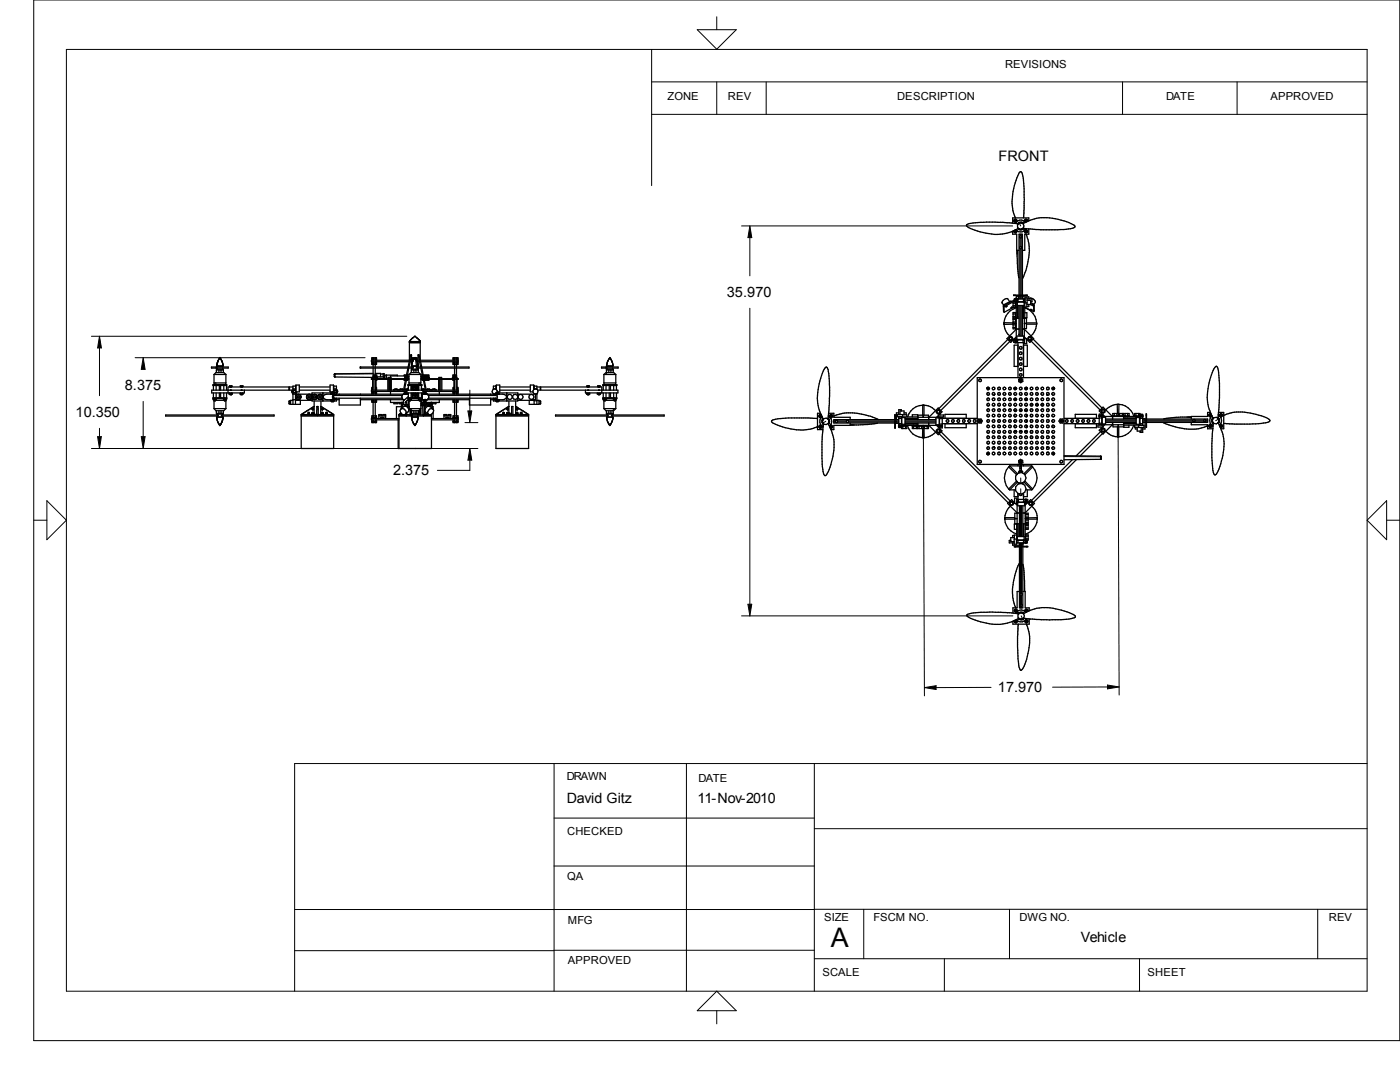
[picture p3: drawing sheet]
<svg xmlns="http://www.w3.org/2000/svg" width="279mm" height="216mm" viewBox="0 0 279 216" stroke-linecap="round" stroke-linejoin="round" font-family="sans-serif">
<defs><g id="words">
<text font-size="5.4" x="165.8" y="189">A</text>
<g font-size="2.9">
<text x="199.3" y="32">FRONT</text>
<text x="145.1" y="59.2">35.970</text>
<text x="24.9" y="77.8">8.375</text>
<text x="15.1" y="83.1">10.350</text>
<text x="78.4" y="94.8">2.375</text>
<text x="199.1" y="138.1">17.970</text>
</g>
<g font-size="2.8">
<text x="113.1" y="160.3">David Gitz</text>
<text x="139.2" y="160.2">11-Nov-2010</text>
<text x="215.7" y="187.9">Vehicle</text>
</g>
<g font-size="2.2">
<text x="200.6" y="13.6">REVISIONS</text>
<text x="133.2" y="19.9">ZONE</text>
<text x="145.3" y="19.9">REV</text>
<text x="179.1" y="19.9">DESCRIPTION</text>
<text x="232.7" y="19.9">DATE</text>
<text x="253.5" y="19.9">APPROVED</text>
<text x="113.1" y="155.7">DRAWN</text>
<text x="139.4" y="156">DATE</text>
<text x="113.2" y="166.6">CHECKED</text>
<text x="113.2" y="175.7">QA</text>
<text x="113.3" y="184.4">MFG</text>
<text x="164.5" y="183.8">SIZE</text>
<text x="174.3" y="183.8">FSCM NO.</text>
<text x="203.5" y="183.8">DWG NO.</text>
<text x="265.2" y="183.8">REV</text>
<text x="113.3" y="192.4">APPROVED</text>
<text x="164.1" y="194.8">SCALE</text>
<text x="229" y="194.8">SHEET</text>
</g>
</g></defs>
<g fill="none" stroke="#000" stroke-width=".25">
<path d="M202.1 46.1v.6h.8v3.3h.5M202.4 58.9v.1M202.4 46v.3l.2 .2 .5-.4M202.4 60l-2.2 1M202.5 59.6v.1M202.6 59.7h-.2v.5M202.6 59.8h.2M202.6 43.5a10.7 10.7 0 0 1 1-9.2l.4 .2a28.9 28.9 0 0 1 .3 8.1v.9M202.6 45.9l.3 .2-.2 .3-.3-.1 .1-.4M202.6 44.5v.1M202.8 59.6h1.8M202.9 44.2l-.3 .3"/>
<path d="M203 50l.1 3.4 .3 2.1M203.1 59.6v.7M203.1 44.1l-.4-.4h-.2l-.2 .5 .4 .3M203.1 44.1a1.14 1.14 0 0 1 1.5 .3M203.1 44.1l-.2 .1M203.2 59.6v.6M203.2 45.6l.3 .1M203.2 45.6l.3 .2 .5-.1M203.2 44.5l.7-.2 .4 .3M203.2 44.6h.1M203.2 45.6h.1M203.2 44.5l-.1 .1"/>
<path d="M203.3 44.6l-3.1-.2h-3.9a8.6 8.6 0 0 0-3.4 .4v.2a4.7 4.7 0 0 0 2.7 1.3 9.4 9.4 0 0 0 7.6-.7M203.3 44.5l-.1 .1M203.3 59l-.5 .3v9.1h1.6v-4.9M203.3 44.5v.1M203.3 59v.2M203.4 58.9v-12.2h.6v12.2M203.4 59v.6M203.4 44.5l-.2 .1M203.4 59.2h-.2v.4M203.5 44.4l-.2 .1M203.5 44.4l-.1 .1M203.5 44.4l.6 .1"/>
<path d="M203.5 58.9h-1.2l1.2 .1M203.6 46.7v.3M203.6 47.5v1.7M203.6 49.7v9.9M203.6 58.9h.2M203.6 59h.2M203.6 59.2h.2M203.8 46.7v.3M203.8 47.5v1.7M203.8 49.7v9.9M203.9 44.4l.2 .1M203.9 58.9h1.1l-1.1 .1"/>
<path d="M204 59.1l.1 .1M204 59v.6M204 59.2h1.3v.4M204 45.7h.1M204.1 44.5h.2M204.1 44.6h.1M204.1 45.6h.1M204.1 44.5h.1M204.2 45.6h.1M204.2 45.6l-.3 .1M204.3 59.6v.6M204.3 45.6h-.1"/>
<path d="M204.3 44.5a9 9 0 0 1 7.5-.6l1.5 .5 1 .5 .2 .4a5.5 5.5 0 0 1-3.4 .5h-3.4l-3.4-.2M204.3 45.6a.71 .71 0 0 1-1.1 0M204.3 44.1l.3-.4h.3l.2 .3-.1 .2M204.3 45.6l-.3 .1M204.5 59.6v3.9M204.6 44l.2-.1 .1 .3h-.2zM204.6 46.1l.2-.1 .1 .2zM204.7 45.7h.1M204.7 45.7a1.16 1.16 0 0 1-1.9 .1M204.7 45.7l.4 .4-.1 .3-.4 .1-.3-.4M204.8 45.6l-.1 .1M204.8 46.7l.4 1.2a11.2 11.2 0 0 1-.3 5.7l-.9 2"/>
<path d="M204.9 44.2a.23 .23 0 0 0 0-.3 .23 .23 0 0 0-.3 0 .23 .23 0 0 0 0 .3l.2 .1M205 59.9h.7v.8h-.8M205 59.6h1v.6h-.3M205.3 45.7v1h-.8v3.3h-.5M205.3 44.1v-.6h-3.2v1M205.4 59.6a.83 .83 0 0 1 1.2 .7l-.3 .6M42.2 73.2h3.4v.2h-3.4zM42.5 76.8h2.8v.1h-2.8zM42.5 79.4h2.8v.1h-2.8zM42.5 79.6h.6v.2h-.6zM42.6 76.9v1M42.6 78.4v1"/>
<path d="M42.6 79.5v.1M42.7 76.4h2.4M42.7 74.7l.4-.4h1.6l.4 .4M42.7 74.7h2.4M42.7 76.4l.1 .4M42.7 74.7v1.7M42.7 79.8v1.7M42.8 79.6v.2M42.9 76.8v.1M42.9 79.4v.1M43 79.8v.2h-.3M43 79.9h1.8"/>
<path d="M43.1 79.5v.3M43.1 73.2v.2M43.1 76.9v1M43.1 78.4v1M43.2 73.8v-.1h1.3l.1 .6M43.3 73.1v.1M43.3 73.4v.3M43.5 72h.1M43.7 73v.1M43.7 73.8v.5M43.8 76.9v1M43.8 78.4v1"/>
<path d="M43.9 71.4l-.5 .9-.2 .7h1.3l-.1-.8-.3-.5M43.9 71.4l.2 .2M43.9 71.4h.1M43.9 71.4v.1M44 76.9v1M44 78.4v1M44.1 71.6v.1M44.1 73v.1M44.1 73.8v.5M44.3 72.1h.1M44.4 73.1v.1M44.4 73.4v.3"/>
<path d="M44.6 73.8h-1.4v.5M44.6 79.6h.6v.2h-.6zM44.7 76.9v1M44.7 78.4v1M44.7 79.5v.3M44.8 79.8v.2h.2v-.2l.1 .1M44.8 76.8v.1M44.8 79.4v.1M45 79.6v.2M45 79.9h.1M45.1 74.7v1.7M45.1 79.9v1.6"/>
<path d="M45.1 76.4l-.1 .4M45.1 79.5v.1M45.2 76.9v1M45.2 78.4v1M45.7 78.5h.7v.2h-.7zM45.8 77h.5v.2h-.5zM45.8 77.1h.5M45.8 78.4v.1M45.9 78.5v.2M45.9 77.2h.1M45.9 78.7v.1h.3v-.1M46.2 77.2h.1"/>
<path d="M46.3 78.4l-.1 .3M47.9 78.5h.6v.2h-.6zM48 77h.5v.1h-.5zM48 77.1h.4M48 78.4v.1M48 78.5v.2M48.1 78.7v.1h.2v-.1M48.1 77.2h.1M48.3 77.2h.1M48.4 78.5v.2M48.4 78.4v.1M48.8 77.9v.5h-6.6v-.5h16.3"/>
<path d="M57.7 77.3v.5h.1v-.5M58.3 77.9l-.1 .2 .3 .5M58.5 77.6h.5M58.5 79.8h.5M58.5 77.2h-13v1.2M58.5 78.7h3.8M58.5 79.9h-.5v.8h1.9v-.8M58.5 78l.3-.1 .2 .2M58.5 78.2l.1 .2M58.6 77.9h.3l.2 .2-.2 .3h-.3l-.2-.3zM59 78.7v2M59 79.9h3.3"/>
<path d="M59 78.1h.1M59 77h-.5v3.7M59 78.2v.5M59 78.1l-.2 .3M59.1 76.8h.6v1.4h-.6zM59.1 76.9l-.1 1.2M59.2 78.2l-.2 .4M59.3 78.7a.48 .48 0 0 0-.1 .9h.1M59.3 78.7l-.3 .5 .3 .5h.5l.3-.5-.3-.5M59.3 78.7h.5M59.3 79.7h.5M59.7 77.9h6.2"/>
<path d="M59.7 77.2h6.2M59.8 78.7a.51 .51 0 0 1 0 .9M61.3 79.5h.1M61.3 79.6h.1M61.4 78.7a.51 .51 0 0 0 0 .9M61.4 78.7l-.2 .5 .2 .5h.6l.2-.5M61.4 78.7h.6M61.5 79.7h.4M61.5 78.7h.4M61.6 79l.3 .2-.2 .2-.2-.1zM61.8 78.7h.1M62 78.7a.51 .51 0 0 1 0 .9"/>
<path d="M62 78.7l.2 .5M62.2 79.2l.3 .5h.5M62.3 79.3l.2 .3M62.5 78.7l-.2 .4M62.6 79.7h.4M62.6 78.7h.4M62.7 79l.3 .2-.2 .2-.2-.1zM63 78.7h-.5l-.3 .5M63 78.7l.3 .5M63.1 78.7l.2 .3v.4l-.2 .2M63.3 79.2l.3 .4M63.3 79.2l.3 .5h.5"/>
<path d="M63.3 79.2l-.3 .5M63.6 78.7l-.3 .5M63.6 78.7h.5l.3 .5-.3 .5M63.6 79.7h.5M63.6 78.7h.5l.3 .4M64.4 79.3l-.3 .3M64.4 78.4v1.6M65.9 76.8h.6v1.4h-.6zM66 78.7h.8M66 79.8v.3M66.1 78.4h-3.8v1.6h4.8v-.5M66.1 78.6v-.3h.5v.3"/>
<path d="M66.2 78.7h.1M66.2 79.8h.2M66.2 79.8v.4h.3v-.4M66.4 78.2v.1M66.5 78.1h.1M66.5 76.9l.1 1.2M66.6 77.6h.5M66.6 77h.5v1.1M66.6 78.2v.1M66.6 78.7l-.3 .5 .2 .4 .2 .2 .4-.3M66.7 79.8v.3M66.7 77.9h.3l.2 .2-.2 .3h-.3l-.2-.3z"/>
<path d="M66.8 74.6h.1M66.8 79.7h.1M67.1 78.9l-.3-.2h-1.6l-.6 .2-.1 .3 .4 .5 1.9 .1h-.8M67.1 79.8h.6M67.1 78.7h14.4M67.1 78.1l-.2 .3M67.1 78.2v.7M67.1 77.7l.3 .4-.3 .5M67.1 78.1l-.2-.2h-.1l-.2 .1 .2 .4M67.7 79.5v1.3h4.2v-1.3M67.7 78.7v.2M71.9 73.2h10.6v.2h-10.6z"/>
<path d="M71.9 79.8h8.9M71.9 78.7v.2M72 73.2v.2M74.2 71.6h.9M74.2 77.6h.2M74.2 71.9v-.5h.9v.5M74.2 72.2v.5h.9v-.5M74.2 78.1v.6M74.2 79.8v.5h.9v-.5M74.2 72.4h.9M74.2 78.4h.9M74.4 75.7v2.2"/>
<path d="M74.4 77.3h-.2v.6M74.4 75.2h.1M74.5 74.5l-7.7 .1-.1 .1v.4l8.6 .2v.3M74.5 71.4v.5M74.5 72.2v1M74.5 73.4l-.1 2.2M74.5 78.1v.6M74.5 79.8v3.7M74.5 75.3v-.5v.5M74.6 75.7v2.2M74.7 74.8h.1M74.7 74.8v.5"/>
<path d="M74.9 74.5h1v.7M74.9 75.2h1.9v.3M74.9 72.7v.5M74.9 73.4v1.9M74.9 71.4v.5M74.9 72.2v.5M74.9 75.3l.1-.5v.8M74.9 75.7v2.2M74.9 78.1v.6M74.9 79.8v.5M75 77.6h.1M75 77.3h.1v.6"/>
<path d="M75 75.7v2.2M75 75.3v.3M75 75.7v1.6M75.1 75.3v.3M75.1 75.3v-.5l.1 .5M75.1 75.7v.2l.1-.2M75.1 78.1v.6M75.3 75.5l1.7 .1M75.9 74.6h.6M76.5 75.2v-.7h.2v.7M76.7 74.8h2.6v.2M76.7 75h.4"/>
<path d="M77.1 74.8v.8M77.4 75.7v2.2M77.5 75.6v-.3h.5v.3M77.5 75.7v2.2M77.7 75.7v2.2M77.9 79.8v.5h2.3M77.9 75.3v-.3h2.9v.6M77.9 78.1v.6M78 75.7v2.2M78.1 75.7v2.2M78.5 77.9v-.2h1v.2M78.8 77.7v.2"/>
<path d="M78.8 77.7v-.1h.4v.3M79.8 77.7v.2M79.9 77.7v-.1h.4v.3M80.3 78.9l-.1 .3 .1 .4 .4 .2M80.3 78.9h-13.6l-.2 .2 .1 .4h13.7M80.5 78.7l-.2 .2M80.6 78.7h.8M80.6 77.7h-1v.2M80.6 77.7v.2M80.6 75v-.2l.1 .2M80.6 75.7v.2l.1-.2M80.8 75.3h.6"/>
<path d="M80.8 78.7h.1M80.9 75.3v-.5v.5M80.9 75.7v.2M80.9 75.9l-.3 1.8M80.9 77.7v.2M81 77.7v-.1h.4v.1M81 75.3v.3M81.1 74.8l.1 .8M81.1 74.8v.5M81.1 75.7v.2M81.1 75l-.1 .6M81.1 75.9l-.4 1.8"/>
<path d="M81.2 75.7l-.1 .2M81.2 78.1h-7.1v-.2h17.3v.2h-7M81.2 77.9v.5h3.2v-.5M81.2 78.3h-.5v.3M81.2 75.3v.3M81.2 78.4v.2M81.3 74.8l.1 .5M81.3 75.7v.2l.1-.2M81.3 74.8l-.1 .5M81.3 74.8v.5M81.4 76.8h2.8v.1h-2.8zM81.4 79.5h2.8v-.1h-2.8v.4h.7v-.2h-.7"/>
<path d="M81.4 77.7v.2M81.4 73.4l-.3 1.4M81.5 76.9v1M81.5 78.4v1M81.5 77.4v.2M81.5 77.7h-.8v.2M81.5 79.1l-1 .9v.7h1.1M81.5 79.5v.1M81.6 73.4l-.3 1.4M81.6 76.4h2.4M81.6 75.1h-.2v.5M81.6 75.6h-7.5v.1h7.5"/>
<path d="M81.6 74.7l.4-.4h1.6l.4 .4M81.6 74.7h2.4M81.6 74.7v1.7M81.6 76.4l.1 .4M81.7 79.9h-.5v.8l.4 .1M81.7 72.2l-.3 1M81.7 68.4h2.2M81.7 79.6v.2M81.7 68.1h.1M81.7 68.2h2.2M81.8 76.8v.1M81.8 79.4v.1"/>
<path d="M81.9 79.8v.2h-.2v-.2l-.1 .1v1.6M81.9 79.9h1.8M81.9 72.2l-.3 1M82 79.5v.3M82 77.8h.6M82 76.9v1M82 78.4v1M82.1 74.3v-.5h1.4v.5M82.1 70.8h-.1l-.3 1.1v-3.9l1.1-.9 1.1 1v3.8l-.2-1.1h-.3v1.1M82.1 77.2h.1M82.1 70.8v1.1M82.1 72.2v1"/>
<path d="M82.1 73.4v.4M82.1 76.9v.4M82.1 70.8l-.2 1.1M82.1 73.7h1.3M82.2 77.2h.1M82.3 77.5h.1M82.3 78.7h.4M82.3 73.1v.1M82.3 73.4v.3M82.3 77.5v.1M82.3 77.8v.1M82.3 78.4v1"/>
<path d="M82.3 72.3v.1M82.3 77h.1M82.3 67.4v.1M82.3 72.2l-.2 .8h1.3M82.3 77v.3M82.4 71.6h.2M82.4 71.9v-.5h.8v.5M82.4 76.9v.1M82.4 79h.3M82.5 71.9h-8.4v.3h8.2M82.5 78.8v.2M82.5 77.8v.1"/>
<path d="M82.5 76.9l-.1 .1M82.5 77.2v.1M82.5 77.2h.2M82.5 77h-.3v.3l.1-.2M82.5 77.1h.2M82.5 77v.2M82.5 78.4v.1M82.6 77.2l-.6 .1M82.6 71.7l-.3 .5M82.6 73v.1M82.6 73.8v.5M82.6 71.6v.1"/>
<path d="M82.6 76.9l-.1 .1M82.7 77.2l-.2 .2v.4M82.7 77h-.3M82.7 78.8h-.3v.6M82.7 78.5h-.2v.2M82.7 76.9v1l-.2-.1M82.7 78.4v1M82.8 71.3l.2 .3M82.8 71.4l-.2 .2M82.8 71.4h.1M82.9 77.2h.1M82.9 77.1h.1"/>
<path d="M82.9 78.7h.5M82.9 77h.4M82.9 78.8h.3v.6M82.9 78.5h.2v.2M82.9 79h.3M82.9 76.9v1l.2-.4-.2-.3M82.9 78.4v1M83 71.6v.1M83 76.9l.1 .1M83 77h.4v.3M83 77.3h.6M83 77.8h.6"/>
<path d="M83 71.7l.1 .3M83 73v.1M83 73.8v.5M83 77v.2M83 78.4v.1M83 78.8v.2M83 77.2l.1 .1M83.1 77.8v.1M83.1 73.2h10.5v.2h-10.5zM83.1 77.8h.1M83.1 78.8v.2M83.1 71.9h8.3v.3h-8.2"/>
<path d="M83.1 72l.1 .2M83.1 76.9v.1M83.2 72v.1M83.2 76.9l.3 .3M83.2 71.6l-.2 .1M83.2 72.2h.1M83.3 72.3l.1 .3M83.3 72.2v.1M83.4 77.5h.1M83.4 77.2h.1M83.4 73.1v.1M83.4 73.4v.3"/>
<path d="M83.4 77v.3M83.4 77.5v.1M83.4 77.8v.1M83.4 78.4v1M83.4 79h.1M83.4 72.8v.1M83.4 72.2v1M83.4 73.4v.4M83.5 70.8l.2 1.1M83.5 76.9v.4M83.6 67.7v.1M83.6 76.9v1"/>
<path d="M83.6 78.4v1M83.6 79.5v.3M83.7 67.9h.1M83.7 79.8v.2l.4 .1M83.7 72.2l.2 1M83.7 76.8v.1M83.7 79.4v.1M83.9 79.6v.2M83.9 79.9h.1M83.9 72.2l.3 1M84 75.6h7.4v.1h-7.4M84 75.1h.2v.5"/>
<path d="M84 74.7v1.7M84 79.9l-.1-.1v3M84 76.4l-.1 .4M84 73.4l.3 1.4M84.1 79.5v.1M84.1 78.7h.2v1h-.2M84.1 78.7h14.4M84.1 77.7h.8M84.1 76.9v1M84.1 78.4v1M84.1 79.2h.2M84.2 75.3h1.5v.3"/>
<path d="M84.2 73.4l.3 1.4M84.2 75.7v.2l.1-.2M84.3 74.8l-.1 .5M84.3 74.8v.5M84.3 74.8l.1 .8M84.3 75.3v.3M84.4 78.7h.8M84.4 79.8h.8M84.4 75.3v.3M84.5 74.8v.8M84.5 75.7v.2M84.5 74.8v.5"/>
<path d="M84.5 78.6v-.3h.5v.3M84.5 79.8v.3h.5v-.3M84.5 75.9l.4 1.8M84.5 75l.1 .6M84.6 77.7v-.1h-.4v.3M84.6 75.7l.1 .1M84.6 75.3v.3M84.7 75.3v-.5v.5M84.7 75.7v.2M84.7 77.7v.2M84.7 75.9l.3 1.8M84.8 79.8h.1"/>
<path d="M84.8 75.3v.3M84.8 79.8v.3M84.8 78.7h.1M84.9 75.3v-.5v.5M84.9 75.7v.2v-.2M84.9 77.7v.2M85 75.3v.3M85 77.7v.2M85 77.7h1v.2M85.1 75.7v.2v-.2M85.1 75.3v-.5l-.1 .8M85.2 75.3v.3"/>
<path d="M85.3 75.3v.3M85.3 77.7v.2M85.3 78.7l.2 .2M85.3 77.7v-.1h.4v.1M85.3 75.3v-.5l.1 .5M85.3 75.7v.2l.1-.2M85.4 75.3v.3M85.5 75.3v.3M85.5 75.3l.1-.5v.8M85.5 75.7v.2l.1-.2M85.5 79.5h13.4M85.5 78.9h13.4"/>
<path d="M85.5 79.5l-.3 .3M85.5 78.9v.6M85.7 77.7v.2M86.1 77.9v-.2h.9v.2M86.4 77.7v.2M86.4 77.7v-.1h.4v.1M86.8 77.7v.2M87.5 75.7v2.2M87.6 75.6v-.3h.5v.3M87.7 75.7v2.2M87.7 78.1v.6M87.7 79.8v.5h-1.6"/>
<path d="M88 75.7v2.2M88.2 75.7v2.2M90.3 75.6v-.3h.9v.3M90.3 75.3v.3M90.4 75.3v-.5l.1 .5M90.4 75.7v.2l.1-.2M90.4 71.6h1M90.4 71.9v-.5h1v.5M90.4 72.2v.5h1v-.5M90.4 79.8v.5h1v-.5M90.4 77.6h.2M90.4 78.1v.6"/>
<path d="M90.4 72.4h1M90.4 78.4h1M90.5 75.3v.3M90.6 75.3v.3M90.6 75.3l.1-.5-.1 .8M90.6 77.3h-.2v.6M90.6 75.7v2.2M90.7 71.4v.5M90.7 72.2v.5M90.7 78.1v.6M90.7 79.8v.5M90.7 72.7v.5"/>
<path d="M90.7 73.4v1.9M90.7 75.7v2.2M90.8 75.3v-.5l.1 .5M91.1 75.7v2.2M91.1 74.8v.5M91.1 72.7v.5M91.1 73.4v1.9M91.1 71.4v.5M91.1 72.2v.5M91.1 78.1v.6M91.1 79.8v.5M91.2 77.3h.2v.6"/>
<path d="M91.2 77.6h.2M91.2 75.7v2.2M91.4 78.1v.6M93.7 79.8h-10.2v-.2h.6v.5M93.7 79.5v1.3h4.2v-1.3M93.7 78.7v.2M97.9 79.8h.6M97.9 78.7v.2M98.5 77.6h.5M98.5 78.6v.3l.3-.3 .9 .1M98.9 79.8v.3M99 78.7a.55 .55 0 0 1 .3 .6 .55 .55 0 0 1-.6 .4l-.2-.2v.5h4.8v-.7"/>
<path d="M99 77h-.5v.7M99 78.6v-.3h.5v.3M99.1 77.7v-.9h.6v1.4h-.5M99.1 76.9l-.1 .8M99.1 79.8v.4h.3v-.4M99.2 79.8h.2M99.2 78.2v-.3l-.4-.3a.53 .53 0 0 0-.5 .2 .53 .53 0 0 0 0 .6l.3 .2 1.7 .1 .7 .2v.6l-.3 .2-1.9 .1h.9M99.2 78.2v.1M99.3 78.7h.1M99.5 78.4h3.8v.7M99.6 79.8v.3M99.7 77.9h6.1"/>
<path d="M99.7 77.2h6.1M101.1 78.4v1.6M103.3 79.9h3.3M105.6 79.9v.8h2v-.8h-.5M106.5 77.7v-.9h-.7v1.4h.5M106.5 76.9l.1 .8M106.6 77.6h.5M106.6 77h.5v.7M106.6 78.6l-3.3 .1M106.6 79.8v.9M106.6 77.7l.3-.1 .4 .2 .1 .3-.1 .3-.4 .2h-.3M106.6 77.7l-.2 .2v.4l.2 .3"/>
<path d="M106.6 80h.5M107.1 78.7h-.3v1.1h-.8v.1M107.1 77.2h13v1.2M107.1 78.6v2.1M107.3 77.9h16v.5h-6.5v-.5M107.8 77.3v.5l.1-.5M117.1 78.5h.6v.2h-.6zM117.1 77h.5v.2h-.5zM117.1 77.1h.5M117.1 78.4v.1M117.2 78.5v.2M117.3 77.2h.1"/>
<path d="M117.5 78.5v.3h-.2v-.1M117.5 77.2h.1M117.6 78.4v.1M119.2 78.5h.6v.2h-.6zM119.3 77h.5v.2h-.5zM119.3 77.1h.5M119.3 78.4v.1M119.4 78.5v.2M119.4 77.2h.1M119.4 78.7v.1h.3v-.1M119.7 77.2h.1M119.8 78.4l-.1 .3"/>
<path d="M120.1 73.2h3.3v.2h-3.3zM120.3 76.8h2.8v.1h-2.8zM120.3 79.4h2.8v.1h-2.8zM120.4 79.6h.6v.2h-.6zM120.4 76.9v1M120.4 78.4v1M120.4 79.5v.1M120.5 76.4h2.4M120.5 74.7l.4-.4h1.6l.4 .4M120.5 74.7h2.4M120.5 79.9h.1M120.5 76.4l.1 .4"/>
<path d="M120.5 74.7v1.7M120.5 79.9l.1-.1-.1 1.7M120.6 79.6v.2M120.7 76.8v.1M120.7 79.4v.1M120.8 79.8v.2h-.2M120.8 79.9h1.8M120.9 79.5v.3M120.9 73.2v.2M120.9 76.9v1M120.9 78.4v1M121 73.8h1.4"/>
<path d="M121 74.3v-.6h1.4v.6M121.2 73.1v.1M121.2 73.4v.3M121.5 73v.1M121.5 73.8v.5M121.5 71.7l-.3 .6-.1 .7M121.5 71.6v.1M121.6 76.9v1M121.6 78.4v1M121.6 71.5h.1M121.7 71.3v.1M121.7 71.4l.2 .2"/>
<path d="M121.7 71.4l-.2 .2M121.8 76.9v1M121.8 78.4v1M121.9 71.7l.1 .2M121.9 71.6v.1M121.9 73v.1M121.9 73.8v.5M122 72l.3 1h-1.3M122 71.9v.1M122.2 72.2v.1M122.2 72.4h.1M122.3 73.1v.1"/>
<path d="M122.3 73.4v.3M122.4 79.6h.6v.2h-.6zM122.5 76.9v1M122.5 78.4v1M122.5 79.5v.3M122.6 79.8v.2h.3v-.2v.1M122.6 76.8v.1M122.6 79.4v.1M122.8 79.6v.2M122.9 79.9h.1M122.9 76.4l-.1 .4M122.9 74.7v1.7"/>
<path d="M122.9 79.9v1.6M123 79.5v.1M123 76.9v1M123 78.4v1M195 75.4h17.3v17.3h-17.3zM197.1 77.3h.1v.2h-.2M197.1 78.4l.2-.1 .2 .3-.2 .3-.3-.2zM197.1 77.3l-.1 .1M198 77.4l.3-.1h.2v.4l-.3 .1zM198 79.6l.3-.2 .2 .1v.3l-.3 .1zM198.5 78.7h.1M198.5 78.7l-.1 .2"/>
<path d="M200.2 61l.1 1.1 .1 .2M200.2 61l.2 .2M200.3 60.8l.1 .2M200.3 60.8v.2M200.4 64.7a3.2 3.2 0 0 0 1.1 2.3M200.4 64.4v.3M200.4 64.4h1.8M200.4 61.2v1.1M200.7 61.1l.3-.1-.2 .2zM201 61v.1M201.1 67.7l-13.7 13.8M201.3 77.4l.3-.1h.2v.4l-.4 .1z"/>
<path d="M201.3 79.6l.3-.2 .2 .1v.3l-.4 .1zM201.5 60.2l-.4-.6a.91 .91 0 0 0-1.1 .9l.3 .3M201.5 68.2l-13.8 13.7M201.8 60.2v-.1l-1.5 .7M201.9 61.3h.1l-.2 .2zM202 61.3h.1M202.2 60.2v1.1h.4v-1.1M202.2 60.2h2.4M202.2 64.7h-1.8M202.2 60.5h.4M202.2 63.7h.4M202.2 64.8h.4"/>
<path d="M202.2 63.5h.6M202.2 64.5h.6M202.2 64.3h.4M202.2 64.6h.6M202.2 63.2h.4M202.2 62.7h.4M202.2 61h.4M202.2 65.4h.4M202.2 60.2l-1.8 1M202.2 61.3l-1.8 1M202.2 61.3h.1M202.4 67.6l.4 .1"/>
<path d="M202.4 79.7l.2-.1v.3zM202.5 77.3l.1 .1v.2h-.1zM202.6 67.8h.2v.6h-.2zM202.6 67.9h.2M202.6 67.8h-.3v.5h.3M202.6 60.2v-.6h.2v.6M202.6 68.2h.2M202.6 60.1h.2M202.6 65.6v-3.2h-.4v3.2h.6M202.6 62.4h.2M202.6 63.4h.2M202.6 61.3h.2"/>
<path d="M202.8 67.8h1.7M202.8 68.3h.1M202.8 63.5h.6M202.8 65.7h.6M202.8 65.7l-1.8 1.9 .7 .7 1.1-1.1M202.8 61.3h-.6M202.8 61.4a3.4 3.4 0 0 0-2.4 3M202.9 67.1h1.4v.6h-1.4zM203 60.3h1.4v.7h-1.4zM203 67.7v.1M203.1 61v2.5M203.1 67.8v.6"/>
<path d="M203.1 63.2h.1M203.1 62.7h.1M203.1 61h.1M203.2 68.9h-.8v4.2h.8M203.2 61v2.5M203.2 68.4v7M203.3 75.7l.4-.3 .4 .2v.5l-.4 .3-.4-.2zM203.4 61v6.1M203.5 77.4l.3-.1h.1v.4l-.3 .1zM203.5 74.7l.3-.2 .1 .1v.4l-.3 .1zM203.5 79.6l.3-.2 .1 .1v.3l-.3 .1zM203.5 75.8v.1"/>
<path d="M203.5 75.9l.1 .2M203.6 61v6.1M203.8 75.7l.1 .2-.1 .1-.2 .1-.1-.2M203.8 75.7l-.3 .1M203.8 61v6.1M204 63.5h.9v2.1h-.5M204 65.7h.4M204 61v6.1M204.2 67.8v.6M204.2 67.7v.1M204.3 61v2.5M204.3 68.4v7"/>
<path d="M204.3 68.9h.7v4.2h-.7M204.3 60.2v.1M204.4 67.7h.1M204.4 65.7l1.9 1.9-.8 .7-.6-.6M204.4 67.2l.4 .4M204.4 64.5h.5M204.4 64.6h.5M204.4 68.3h.1M204.5 67.6h.4v1h-.4zM204.5 62.4h.4v1h-.4M204.5 61.3l1.8 .9M204.5 61.4a3.4 3.4 0 0 1 2.4 3"/>
<path d="M204.7 79.7l.2-.1 .1 .1-.1 .2zM204.9 64.4h2M204.9 64.7h2M205 60.5h-.4v-1.1h.4l-.1 1.9h-.4M205.3 60.7v.5h-.4M205.6 60.7l.7 .4M205.6 77.4l.3-.1h.2v.4l-.4 .1zM205.6 79.6l.3-.2 .2 .1v.3l-.4 .1zM205.7 60.6l.7 .3M205.7 61.8l.3 .1zM205.7 60.4l.5 .2M205.8 61.8v.1"/>
<path d="M205.8 61.8h.1M205.8 68.1l13.8 13.7M206.2 60.6l-.1 .2M206.2 60.6v.2M206.2 67.7l13.8 13.7M206.3 61.1v1.1M206.4 60.9v1.1l-.1 .2M206.4 60.9l-.1 .2M206.8 78.4l.2-.1 .2 .3-.2 .3-.3-.2zM206.9 64.7l-.4 1.3-.8 1M206.9 64.4v.3M207.8 77.4l.3-.1h.1v.4l-.3 .1z"/>
<path d="M207.8 79.6l.3-.2 .1 .1v.3l-.3 .1zM208.9 78.7l.1 .2M209 79.5h.3v.3l-.3 .1zM210.3 77.3l-.2 .2 .2 .1 .1-.2M211.7 75.6h.2l.2 .3-.2 .3-.4-.2zM33.1 82.8h10.5v.2h-10.5zM42.7 81.5h2.4M42.7 81.5l.4 .5h1.6l.4-.5M43.2 82v.5h1.4M43.2 83.2h1.3l-.1 .9-.5 .8-.4-.7zM43.3 82.6v.2M43.3 83v.2"/>
<path d="M43.4 83.9v.1M43.4 84.1l.1 .1M43.6 84.5h.1M43.7 82v.5M44.1 84.6v.1M44.1 82v.5M44.2 84.5h.1M44.2 82.8h10.5v.2h-10.5zM44.4 82.6v.2M44.4 83v.2M44.6 82l-.1 .6h-1.3v-.1M57.8 80v.6h.2"/>
<path d="M58 80l-.3 .1v.5h.1M60.1 83h6.5M60.1 82.7h6.5M60.1 82.7v6.8h6.5v-6.8M61.7 82.3l-.2 .1 .2 .2M61.7 82.3v.1M61.7 81.7l-1.6 1M61.7 82.4h.1M61.8 82.4l-.1 .2M62.1 81.5l.6-.4-2.6 1.6M62.2 82.5h.6v.2h-.6zM62.2 82.7h.1"/>
<path d="M62.3 81.6l.2-.1 .1 .2-.2 .1zM62.4 82.5h.2M62.4 82.5v.2M62.5 82.3l.1 .1M62.6 82.4l-.2-.1-.1 .2M62.6 82.4h.1M62.6 81.7l-.2 .1M62.7 80v2.7M63.2 82.7v-1.6h.3v1.6M64 81.1h.1M64 81.1v1.6M64 81.1l2.6 1.6"/>
<path d="M64.1 80v1.1M64.1 81.1l2.5 1.6M64.1 82.4l.3 .2M64.1 82.5h.3M64.1 82.4l.1 .1M64.3 82.5v.1M64.4 81.5l-.3 .1 .2 .2M64.4 82.3l-.3 .1M64.4 81.5v.2M64.4 82.3v.3M64.4 81.7l-.1 .1M64.4 81.5h.1"/>
<path d="M64.4 82.3h.1M64.4 82.5h.1M65.2 82.3l-.2 .1v.2h.2M65.2 82.3v.3M65.2 82.3v.2M65.3 82.5l-.1 .1M74.2 83.5v-.5h.9v.5M74.2 83.8v.5h.9v-.5M74.2 80h.9M74.2 83.3h.9M74.2 84.1h.9M74.5 83.8v.5"/>
<path d="M74.9 80.3v2.7M74.9 83v.5M74.9 83.8v.5M75.6 83h1.4M76 83.5v-.2h.6v.2M76.2 83v-.3h-.6v.8M76.4 83v-.3h.6v.8M78.6 80.3v.3h.8v-.3M79.6 83h1.5M79.6 82.7h.8M79.6 83.5h-5.5v.3h5.5M79.6 82.7v6.8"/>
<path d="M79.7 80.3v.3h.4M80 82.5h.1M80 82.5l-.4 .2M80 81.6l.5-.4a.71 .71 0 0 1 .9 .1 .71 .71 0 0 1 0 .9l-.5 .5M80 81.6a.71 .71 0 0 0 0 .9 .71 .71 0 0 0 .9 .2M80 81.6a.71 .71 0 0 1 .8 .1 .71 .71 0 0 1 .2 .8M80.1 82.5l-.5 .2M80.1 81.2h-1v2.3M80.1 80.4l.4 .1M80.1 80.4v1.1M80.3 80.3h.2h-.3l-.1 .1M80.3 80.7v.6"/>
<path d="M80.3 80.7l1.3 .4M80.5 80.3h.1M80.5 80.6l-.2 .1M80.6 80.7l1 .2M80.8 82.7h.6M80.9 80.3h.2M80.9 80.3l.1-.1 .1 .1M81 82.6l.8 .2M81 82.5l-.1 .2M81.1 82.8h3.4v.2h-3.4zM81.4 81.1l.2 .2M81.4 81.1h.1"/>
<path d="M81.5 81.1l.1 .1M81.6 80.1v.4M81.6 81.5h2.4l-.4 .5h-1.6zM81.8 81.7v1.1M81.9 82.8h.1M82 81.9v.8l-.2 .1M82.1 82v1M82.1 82.5v.1h1.3v-.1M82.2 82.6v.2M82.3 82.6v.2M82.3 83v.2M82.3 83.9h.1"/>
<path d="M82.3 84l-.2-.8h1.3l-.2 1.1-.4 .6-.1-.1M82.3 84l.4 .8M82.6 82v.5M82.7 84.8h.1M83 82v.5M83 84.5v.1M83.4 82.6v.2M83.4 83v.2M83.4 83.4v.1M83.5 82.1l.2 .2M83.5 82v.5h-1.4M83.7 82.3v.1"/>
<path d="M83.7 81.9h.1M83.7 81.9l-.1 .9M83.7 82.6v.1M84 80.8l2.1-.5 .1 .1-1.9 .5M84 80.9h.3M84.1 80.7h.7M84.1 80.1l.1 .2M84.1 80.5v.3M84.2 80.3h1.9M84.2 80.3l-.2 .3M84.3 80.9l-.1 1.9M84.4 80.6v.1"/>
<path d="M84.5 83h1.6M84.6 80.1v.1h.3v-.1M84.6 81l1.5-.4 .1 .1-1.4 .4M84.6 81v1.6l.1 .2M84.6 81l.2 .1M84.7 82.7l-.3 .1M84.8 82.6l.2-.1-.2 .2zM84.8 81.1l-.1 1.7M84.8 82.5h.1M84.8 80.3v.3h-.7M84.9 82.7h.7M85.1 80.3l-.1 .3"/>
<path d="M85.1 80.6h.1M85.4 82.6l-.7 .2M85.9 81h.1M85.9 80.3h.1M86 82.7h.1M86 80.9h-.2l.1 .1M86 80.9l-.1 .1M86 80.9h.1M86.1 82.7h.1M86.1 82.7v6.8h-6.6v-5.7M86.1 83.5h5.3v.3h-5.3M86.2 80.3v1.2"/>
<path d="M86.2 81.2h.2l.1 .5M86.4 81.6a.72 .72 0 0 0-.8 .2 .72 .72 0 0 0-.1 .9M86.4 81.6l.1 .1M86.4 81.6l-.5-.4a.74 .74 0 0 0-.9 .1 .74 .74 0 0 0-.1 .9l.6 .5M86.4 82.3v1.2M86.5 81.7a.74 .74 0 0 1-.2 .8 .74 .74 0 0 1-.8 .2M87 80.3v.3h-.8M88.6 83h1.4M89 83.5v-.2h.6v.2M89.2 83v-.3h-.6v.8M89.5 83v-.3h.5v.8M90.4 83.5v-.5h1v.5"/>
<path d="M90.4 83.8v.5h1v-.5M90.4 80h1M90.4 83.3h1M90.4 84.1h1M90.7 83v.5M90.7 83.8v.5M90.7 80.3v2.7M91.1 80.3v2.7M91.1 83v.5M91.1 83.8v.5M99 83h6.5M99 82.7h6.5"/>
<path d="M99 82.7v6.8h6.5v-6.8M99 82.7l2.6-1.6zM100.4 82.3l.2 .1-.1 .2-.2-.2zM101.2 82.5h.6v.2h-.6zM101.2 82.5l-.1-.1 .3-.1v.4M101.3 82.7h.1M101.4 81.5l-.3 .1 .2 .2M101.4 82.5h.2M101.4 81.5v.1M101.4 81.7l-.1 .1M101.4 81.6l-.1 .2M101.6 80v2.4"/>
<path d="M101.7 82.5v.2M102.1 82.7v-1.6h.3v1.6M102.9 80v2.7M102.9 81.1l2.6 1.6zM103 82.5l.3 .1M103 82.5h.3M103 82.4l.3 .1M103.3 81.5v.1M103.3 82.3h.1M103.3 81.5l-.3 .1 .2 .2M103.3 82.3h-.2l-.1 .2M103.3 82.3v.1"/>
<path d="M103.3 81.7h.1M103.3 81.6l-.1 .2M103.3 81.6v.1M103.3 81.7l-.1 .1M103.3 82.5v.1M103.3 82.4v.1M103.3 82.4v.2M104.1 82.3l-.3 .1 .3 .2M104.1 82.3v.3M107.6 80l.3 .1-.1 .5M107.8 80v.6h-.2M110.9 82.8h10.5v.2h-10.5z"/>
<path d="M120.5 81.5h2.4M120.5 81.5l.4 .5h1.6l.4-.5M121 82.5h1.4M121 82v.6h1.4v-.6M121 83.2h1.3l-.1 .8-.5 .9-.4-.6zM121.2 82.6v.2M121.2 83v.2M121.5 82v.5M121.6 84.8h.1M121.9 84.6v.1M121.9 82v.5M122 82.8h10.5v.2h-10.5z"/>
<path d="M122.3 82.6v.2M122.3 83v.2M163.2 83.5l-5.8-.1-2.6 .3a.63 .63 0 0 0-.8 .5 10.6 10.6 0 0 0 9.2 .9M163.6 83h.3v.1zM163.6 85.1l.3-.1v.2zM163.7 82.5h-.5v3.2h1M163.8 84.7l-.4 .3v.3l.4 .2 .4-.4M163.8 82.8h.1M163.9 82.8l-.3-.1-.2 .3 .4 .5M164 82.9l-.4-.1a.25 .25 0 0 0 .1 .5 .24 .24 0 0 0 .3-.3M164.1 83.1a1.15 1.15 0 0 0 .2 2M164.1 84.2l.2 .3"/>
<path d="M164.1 83.7v.6l.2 .4M164.2 84.3v.2M164.2 83.7v.6l.3 .4h.4l.4-.2M164.2 84.5h.1M164.2 84.5l.1 .1M164.3 84.5h.1M164.3 83.7h.1M164.3 83.5a9 9 0 0 1-.7-7.5l.7-2 .3-.6 .3-.2a5.5 5.5 0 0 1 .6 3.5v3.8l-.2 2.8 .1 .6M164.3 83.5v.2M164.3 83.5l-.2 .2M164.3 83.6l-.1 .1M164.3 84.6h.1"/>
<path d="M164.3 83.6v.1M164.3 84.5v.1M164.3 83.7l-.2 .3M164.3 84.5l-.3 3.6v3.4a9 9 0 0 0 .5 3.4h.2a4.4 4.4 0 0 0 1.2-2.7 9.1 9.1 0 0 0-.5-7.6M165.3 83.5l.3 .6-.2 .5M165.3 83.5l.2 .3-.1 .6M165.3 83.6v.1M165.3 83.7a.81 .81 0 0 0-1.2 .2v-.1M165.3 84.5h.1M165.3 83a1.2 1.2 0 0 1 .2 2M165.3 83.7l.1 .4-.1 .4M165.4 82.5h1v.8h3.3v.4"/>
<path d="M165.4 83.1l.3-.4 .5 .2v.2l-.4 .4M165.4 84.5l-.1 .1M165.4 84.3l-.1 .2 .1 .1M165.6 85.1l.1-.2 .4 .1-.2 .3h-.2M165.7 85.1l.2-.1v.2zM165.8 82.9l.1 .1v.1h-.2zM165.8 84.7l.4 .3v.3l-.2 .1h-.3M166.4 84h.4M166.4 83l.3-.1a11.4 11.4 0 0 1 8.4 .7l.2 .1M166.4 84.2h.4M167.2 84h1.7M167.2 84.2h1.7"/>
<path d="M169 83.9l.4 .2-.2 .2-.3-.1zM169.3 84h10.1M169.3 84.2h10.1M169.7 84.4v.5h-3.3v.8h-.6M175.1 84.4l-2 .3-3.4 .1M178.6 83.9v-1.1h.1v1.1M178.6 83.7h-12.2v.7h12.2M178.6 84v.2M178.6 84.3v1.1h.1v-1.1M178.7 84.4h.7M178.7 84v.2M178.7 83.7h.7"/>
<path d="M178.9 84v.2M178.9 84.4l.5 .1M179.1 82.7h1v.4h-1zM179.3 84.9h.7v.2h-.7zM179.4 84.6h.6M179.4 82.4h-.5v1.3M179.4 84.9h8.6M179.4 83.5h.5M179.4 84.5h.5M179.4 85.1v.2h.5M179.4 83.1v1.8M179.4 83.2h3.8"/>
<path d="M179.5 84.9v.2M179.6 82.7v-.7h.8v.8M179.8 84.9v.2M179.9 82v-.3h-.5v1M179.9 83.1v1.8M179.9 83.4h.1M180 85h1M180 83.3h.6v1.4h-.6zM180.1 82.8h.9v.4M180.2 85v.5M180.4 82.4h.4v.4M180.6 84.6h2.6"/>
<path d="M180.6 84h6.2M180.6 84.4h6.2M180.6 83.5h2.6M180.6 84.5h2.6M180.6 83.7h6.2M180.6 84.2h6.2M180.7 84.5v.1M180.7 85v.5M181 84.9v.6h-1.1v-.4M181.1 84.9a3.2 3.2 0 0 0 3 2.4M182.1 83.2v-.4h1l.1 .9M182.1 85h3.2"/>
<path d="M182.1 84.9v.6h3.2v-.6M182.3 84.5v.1M182.3 85v.5M182.9 84.5v.1M182.9 85v.5M183.2 83.3h4.8M183.2 82.8h1v.5M183.2 84.4l-.1 1.1M183.4 85v.5M183.9 85v.5M184.1 87.3h.3M184.1 80.9a3.2 3.2 0 0 0-3 2.3"/>
<path d="M184.1 80.9h.3M184.1 85.5v1.8M184.1 80.9v1.9M184.2 84.9v.1M184.2 84.9v.6M184.3 83.3v-.5h1v.5M184.4 80.9h.4a3.1 3.1 0 0 1 1.9 1.1M184.4 85.5v1.8M184.4 80.9v1.9M184.5 85v.5M185 85v.5M185.3 83.3v.4"/>
<path d="M185.3 84.4v.5M185.4 84.9l1.8 1.8 .8-.7-1.1-1.1M186.7 86.2l-1 .8-1.3 .3M186.8 83.4h.7v1.4h-.7zM187.3 82.8h1v.4h-1zM187.3 82.9l-.4 .4M187.4 85.1h-.1M187.4 83.2v.1M187.4 84.9l-.1 .4M187.4 82.8l.6-.6-.8-.8-1.8 1.9M187.5 84.9h.6v.2h-.6zM187.5 83.5h.1"/>
<path d="M187.5 86.6l13.7 13.7M187.5 84.7h.1M187.5 83.5h.5M187.5 84.6h.5M187.5 83.3v1.6M187.5 83.2v.1M187.5 84.9h.1M187.5 85.1v.3h.5v-.3M187.6 84.9v.2M187.8 86.2l13.8 13.7M187.9 84.9v.2M188 83.5h7"/>
<path d="M188 84.5h7M188 83.2v1.7M188.6 83.5v-.8h4.2v.8M188.6 84.5v.8h4.2v-.8M188.8 83.9l.3-.2 .2 .1v.4h-.3zM195.3 83.6h.5l.2 .4-.2 .4h-.4l-.3-.4zM197 90.6l.2-.1v.2h-.1M197 90.6l.1 .1M197.1 85.9h.2l.2 .2-.2 .3-.3-.1zM197.1 80.5h.2l.2 .3-.2 .2-.3-.1zM197.1 81.6h.2l.2 .2-.2 .3-.3-.2zM197.1 88.1h.3l.1 .2-.2 .3-.3-.2z"/>
<path d="M197.1 89.2h.2l.2 .2-.2 .3h-.2l-.1-.2zM197.1 90.3l.2-.1 .2 .3-.2 .3-.3-.2zM198.2 82.7l.3 .1v.3l-.2 .1-.3-.2zM198.4 89.2h.1M198.5 89.3h.1M198.5 89.2v.1M199.2 89.2h.4v.4l-.4 .1zM199.2 80.5l.4 .1v.3l-.4 .1zM200.2 88.2l.3-.1 .2 .2-.2 .3-.3-.2zM200.2 86.1l.3-.2 .2 .2-.2 .3-.3-.1zM201.3 97.6l1.6-1.6 .1 .2-1.5 1.5M201.3 93.2a3.3 3.3 0 0 0 0 4.4"/>
<path d="M201.3 97.6l.2 .1M201.4 82.7l.4 .1v.3l-.2 .1-.3-.2zM201.4 84.8l.4 .1v.4h-.2l-.3-.1zM201.5 93h4.4M201.5 97.7h1.1M201.5 93l1.5 1.5-.1 .2-1.6-1.5M201.5 93l-.2 .2M202.4 97.7v1.4h.8M202.5 85.9l.3 .1v.4h-.2l-.2-.1zM202.5 88.1h.3v.4l-.2 .1-.2-.2zM202.5 82.7v.5M202.5 83.8v.4"/>
<path d="M202.5 84.8v.5M202.5 85.9v.2h.4M202.6 85.9l.2 .1M202.6 85.9h.1M202.6 82h.2M202.6 82h.1M202.6 82v.1M202.9 81.9h-.4v.2M202.9 99.7h1.7M203.2 92.7v.3M203.2 98.5v1.2M203.2 99.7v.5"/>
<path d="M203.3 94.4l.2-.5h.2l.4 .2v.3M203.3 96.4v.1M203.3 91.9l.4-.2 .4 .2v.4l-.4 .3-.4-.2zM203.4 94.3l.3-.3 .3 .1v.2M203.4 96.4v.1M203.5 98.6v.2l.2 .1 .2-.1 .1-.2M203.5 81.9h.5M203.5 86.1h.5M203.5 92v.2M203.5 96.4v.1M203.5 92.2l.3 .1M203.5 93.9l.1-.9 .2 .1v.8"/>
<path d="M203.5 93.4h.1M203.6 82.7l.3 .1v.3l-.1 .1-.3-.2zM203.6 84.8l.3 .1v.4h-.1l-.3-.1zM203.6 93h.2M203.6 93.4l.2 .1M203.8 91.9l-.3 .1M203.8 91.9l.1 .2-.1 .2M203.9 96.4v.1M204 96.4v.1M204.1 96.4v.1M204.3 92.7v.3M204.3 98.5v1.2"/>
<path d="M204.3 99.7v.5M204.5 81.7l.4-.1 .2 .2-.2 .3h-.3zM204.5 86.1l.4-.2 .2 .2-.2 .3-.4-.1zM204.5 81.9h.4v.2M204.6 82h.1l.1 .1M204.6 99.7v8.6M204.6 84.8h.3l.2 .3-.2 .2-.4-.1zM204.6 99.6h.3v.6h-.3zM204.6 80.5h.3l.2 .3-.2 .2-.4-.1zM204.6 88.1h.4l.1 .2-.2 .3-.4-.2zM204.6 99.8h.3M204.8 97.7h1.1"/>
<path d="M204.8 85.9l-.1 .2-.1-.1M204.9 99.7h.2v.5h-.2M204.9 82.7v.5M204.9 83.8v.4M204.9 84.8v.5M204.9 85.9v.2h-.4M205 97.7v1.4h-.7M205.6 88.2l.3-.1h.2v.4l-.4 .1zM205.6 89.3l.3-.1h.2v.4l-.4 .1zM205.6 90.4l.3-.2 .2 .1v.4h-.4zM205.7 81.6v.4M205.7 82.7v.4"/>
<path d="M205.7 83.8v.4M205.7 84.9v.4M205.7 85.9v.5M205.7 87v.5h.3M205.7 82.7l.4 .1v.3l-.2 .1-.3-.2zM205.7 84.8l.4 .1v.4h-.2l-.3-.1zM205.7 80.5l.4 .1v.3l-.2 .1-.3-.1zM205.9 93l-1.5 1.5 .1 .1 .1 .1 1.5-1.5M205.9 93l.2 .2M206.1 97.6l-1.5-1.6-.2 .2 1.5 1.5M206.1 93.2a3.2 3.2 0 0 1 0 4.4M206.1 97.6l-.2 .1"/>
<path d="M206.1 80.8h-.4v.2M206.7 80.8h.5M206.8 89.2h.2l.2 .2-.2 .3h-.2l-.1-.2zM206.8 85.9h.2l.2 .2-.2 .3-.3-.1zM206.8 81.6h.2l.2 .2-.2 .3-.3-.2zM206.8 83.8l.2-.1 .2 .3-.2 .3-.3-.2zM206.8 84.8h.2l.2 .3-.2 .2-.3-.1zM206.8 87h.2l.2 .2-.2 .3h-.2l-.1-.2zM206.8 88.1h.3l.1 .2-.2 .3-.3-.2zM206.8 90.3l.2-.1 .2 .3-.2 .3-.3-.2zM206.8 87.5h.3M207.8 80.8h.5"/>
<path d="M207.8 90.4l.3-.2 .1 .1v.4h-.3zM207.9 87.5h.3M207.9 82.7l.3 .1v.3l-.1 .1-.3-.2zM207.9 84.8l.3 .1v.4h-.1l-.3-.1zM207.9 80.5l.3 .1v.3l-.1 .1-.3-.1zM207.9 90.3h.3M209 80.5l.3 .1v.3l-.3 .1zM209 84.8l.3 .1v.4h-.3zM209 89.2h.3v.4l-.3 .1zM209 90.3h.3M209 89.2l-.1 .1M209.9 88.2l.3-.1 .3 .2-.3 .3-.3-.2z"/>
<path d="M210 85.2h.4M210.1 85.9l.3 .1v.4h-.2l-.3-.1zM210.4 90.6l-.2-.1-.1 .1 .2 .1M211.6 83.6h.4l.3 .4-.3 .4h-.4l-.3-.4zM212.3 83.5h7.1M212.3 90.9l7.4 .1 .1 .2M212.3 84.5h7.1M214 91.7l-8.1 8.2M214.6 83.5v-.8h4.2v.8M214.6 84.5v.8h4.2v-.8M214.8 91.7l-8.6 8.5M219.1 84.8h1v.4h-1z"/>
<path d="M219.3 82.9h.6v.2h-.6zM219.4 82.9v-.3h.5v.3M219.4 83.1h8.6M219.4 84.8h4.8M219.4 83.1v1.7M219.4 84.5h.5M219.4 83.4h.5M219.5 82.9v.2M219.7 86.1l-4.9 4.8M219.8 82.9v.2M219.8 91.5l-.1 .2h-7.4M219.9 83.1v1.7"/>
<path d="M219.9 84.5h.1M219.9 83.3h.1M220 83.3h.6v1.3h-.6zM220 81.8h.3v.4l-.1 .1-.3-.2zM220 85.6h.3v.4l-.1 .1-.3-.2zM220 84.8h.1M220 86.5l-4.4 4.5M220.1 82.8l-.1 .3M220.5 83.1l-1.1-1.1 .7-.8 1.9 1.9M220.5 84.8l-.4 .3M220.6 84.3h6.1M220.6 83.6h6.1"/>
<path d="M220.6 83.8h6.1M220.6 84h6.1M220.7 86.1l1 .8 1.3 .3M222 84.8l-1.9 1.8-.7-.7 .6-.7M222 83.1v.5M222 84.3v.5M222.1 83v.1M222.4 82.5v.5M222.9 82.5v.5M223 80.7h.3M223 80.7l-1.3 .3-1 .8M223 80.7v1.8"/>
<path d="M223 87.2h.3M223 85.2v2M223.1 83v.1M223.1 84.8v.4M223.2 82.5v.6M223.2 84.8v.4M223.3 85.2v2M223.3 80.7v1.8M223.3 80.7a3.3 3.3 0 0 1 3 2.4M223.4 82.5v.5M224 82.5v.5M224.2 84.8h3.8"/>
<path d="M224.2 83.5h2.5M224.2 84.5h2.5M224.2 82.5v1.1M224.2 84.3v.9h-2.1v-.4M224.2 83.4h2.5M224.3 84.8v.5h1v-.5M224.3 83v.1M224.5 82.5v.5M224.5 83.4v.1M225 82.5v.5M225 83.4v.1M225.3 83h-3.2v-.5h3.2v.6"/>
<path d="M226.3 84.8a3.3 3.3 0 0 1-3 2.4M226.4 83h1.1M226.4 84.8v.5h.8M226.6 85.3v.3h.3M226.7 82.5v.5M226.7 83.3h.7v1.4h-.7zM226.9 85.3v.7h.9v-.7M227.2 84.9h1.1v.4h-1.1zM227.2 82.5v.5M227.4 84.6h.1M227.4 83.4h.6M227.5 82.9h.6v.2h-.6z"/>
<path d="M227.5 84.8v.1M227.5 82.7h.5v.2M227.5 82.9v-.4h-1.1v.6M227.5 83.5h.5M227.5 83.1v1.8M227.5 84.5h.5M227.6 82.9v.2M227.9 82.9v.2M228 84.3h.7M228 83.6h.7M228 83.1v1.8M228 85.3v1h-.5v-.3"/>
<path d="M228 83.6h.5M228 83.8h10.1M228 84h10.1M228.5 83.8v.2M228.5 84.3v1.3h-.5M228.7 83.7v-1.1l.1 1.1M228.7 83.8v.2M228.7 84.2v1.1l.1-1.1M228.8 83.6h12.2v.7h-12.2M228.8 83.8v.2M232.1 84.3h.1a11.6 11.6 0 0 0 8.2 .9l.6-.2M237.7 83.2l-3 .1-2.5 .3"/>
<path d="M237.7 84.3v.5h3.3v.8h1M238.5 83.8h1.7M238.5 84h1.7M240.7 83.8h.3M240.7 84h.3M241.6 82.3h-.6v.8h-3.3v.5M241.6 84.5l-.4 .4 .1 .2 .3 .2 .4-.3M241.7 82.6h-.4l-.1 .2 .4 .5M241.8 82.7h-.3l-.2 .3 .4 .1 .1-.3M241.9 83a1.22 1.22 0 0 0 .1 2M242 84.1l.1 .3M242 85h.1"/>
<path d="M242.1 83.4a.77 .77 0 0 0 0 1.1M242.1 83.4a9 9 0 0 1-.7-7.5 5.1 5.1 0 0 1 1.3-2.8l.3 .2 .2 .7 .2 2.5v2.9l-.3 4M242.1 83.4v.1M242.1 84.3v.1M242.1 84.4v.1M242.1 84.4h.1M242.1 83.5l-.1 .2M242.1 83.5h.1M242.1 83.5l-.1 .6M242.1 84.5h.1M242.1 84.5l-.2 3v3.8l.2 2.6 .1 .6 .3 .3a5.6 5.6 0 0 0 1.4-3.4 8.8 8.8 0 0 0-.7-6.9M243.1 83.4h.1"/>
<path d="M243.1 83.3l.3 .6-.2 .6M243.1 83.4l.1 .1M243.1 84.3h.1M243.1 83.4l.1 .3M243.1 84.3v.1M243.1 82.8l.1 .1M243.2 82.9l.4-.4 .3 .1 .1 .4-.4 .3M243.2 82.3h1v3.3h-.6M243.2 82.9l.3 .2M243.2 84.1l-.1 .4M243.2 84.1l-.1 .3 .1 .1M243.2 83.7v.4"/>
<path d="M243.2 84.2v.1M243.4 85l.1-.2a.25 .25 0 0 1 .3 0 .25 .25 0 0 1 0 .4 .25 .25 0 0 1-.3-.1M243.5 83.1a1.19 1.19 0 0 1-.2 1.8M243.5 82.8h.2l.1 .2h-.2zM243.5 84.9l.2-.1 .1 .2-.2 .1zM243.6 84.5l.4 .5-.1 .2-.4 .1M244.2 82.9a8.6 8.6 0 0 1 6.5-.2 4.4 4.4 0 0 1 2.7 1.2 4.4 4.4 0 0 1-2.8 .7l-6.4-.1M200.5 103.6h2M200.5 103.3v.3M200.5 103.6a3.2 3.2 0 0 0 2.4 3M200.5 103.3h2M201.6 101l-.7 1-.4 1.3"/>
<path d="M201.7 107.8h-.3v.5h1M202.1 108.3v.5h1.4M202.4 106.8h-.3v.5M202.4 107.3h-.7v.8h.7M202.5 100.3l-.6-.6-.8 .8 1.9 1.8M202.5 103.5h.5M202.6 100.5l.4 .3M202.9 107.8h.1M202.9 108.3h1.7M202.9 107.8h1.7M202.9 104.6h-.5v1h.5M202.9 106.8h-.5v1.8h.5v-1h-.5"/>
<path d="M202.9 104.5v3.8M202.9 100.2h1.7M202.9 100.5h-.4v-1.1h.4l.1 5.1M202.9 100.3h.1M203 107.1h1.4v.6h-1.4zM203.1 107.7v.1M203.1 100.2h1.4v.7h-1.4zM203.2 100.2h.1M203.2 104.5v2.6M203.2 107.8v.5M203.5 109.1v12.2h.6v-12.2M203.5 100.9v6.2"/>
<path d="M203.5 108.3v.7M203.5 118h-.5v3.3h-.9v1M203.5 112.4l-.1 .1a13.8 13.8 0 0 0-1.3 4.6 8.2 8.2 0 0 0 .6 4.2M203.5 102.4h-1v2.1h1M203.5 109h-1.1v.1h1.1M203.7 118.4l-.2 .1 .2 .3M203.7 100.9v6.2M203.7 108.3v10.1M203.7 118.8v1.7M203.7 118.4l.3 .2-.2 .2h-.1M203.7 109h.2M203.7 109.1h.2"/>
<path d="M203.7 108.8h.2M203.9 100.9v6.2M203.9 108.3v10.1M203.9 118.8v1.7M204 109h1.1v.1h-1.1M204.1 112.6l.3 1.6 .1 3.8M204.1 100.9v6.2M204.1 108.3v.7M204.1 118h.5v3.3h.8v.6M204.1 102.4h1.1v3.2h-.6M204.1 104.5h.6M204.3 104.5v2.6"/>
<path d="M204.3 107.8v.5M204.3 104.8h.1M204.3 105.4h.1M204.3 107h.1M204.3 107.7v.6M204.4 100.2h.1M204.6 106.7h.6v1.1h-.6M204.6 103.5h.6M204.6 100.8l1.1-1.1 .8 .8-1.9 1.8M204.6 103.5h.1M204.6 104.6h.6M204.6 100.3l.4 .1"/>
<path d="M204.6 107.9h.3M204.6 108.2h.3M204.6 107.8v.6h.3v-.6M204.6 100.1h.3M204.7 102.4v3.2M204.7 106.7v1.1M204.7 107.5h.5M204.7 104.3h.5M204.7 104.8h.5M204.7 105.4h.5M204.7 107h.5M204.7 102.7h.5"/>
<path d="M204.7 103.2h.5M204.7 103.8h.5M204.9 107.8h.1v.5h-.1M205.2 103.6h1.8M205.9 101l.8 1 .3 1.3M207 103.3h-1.8M207 103.6a3.3 3.3 0 0 1-2.4 3M207 103.3v.3M202.4 123.8l.1 .4 .2 .1 .5-.3M202.5 123.9v.1M202.6 123.8l-.1 .1M202.7 121.8h.2v.2l-.3-.1z"/>
<path d="M202.7 123.8l.2 .1v.1h-.3zM202.7 123.7l.2 .1v.4h-.3l-.1-.2M202.9 123.7a1.13 1.13 0 0 0 1.4 .3M203.2 121.9l-.4-.4-.3 .1-.1 .4 .4 .3M203.2 122.4a43.2 43.2 0 0 0-9.7 .1l-.5 .3a4.7 4.7 0 0 0 2.7 1.3 9.8 9.8 0 0 0 7.7-.7M203.2 122.4l.1 .1M203.2 124.5l-.1 2.5v3.3a6.8 6.8 0 0 0 .7 3.5 7.1 7.1 0 0 0 1.5-4 8.2 8.2 0 0 0-.4-5.3M203.2 122.4h.1M203.3 123.4h.1M203.3 122.4l-.1 .1M203.3 122.4h.1M203.4 122.3l-.2 .1"/>
<path d="M203.5 122.3h.1M203.6 122.2v.1M203.6 122.3h.5M203.6 122.2l-.3 .3M203.7 120.6h-.2l.2 .3M203.7 120.9v.4M203.7 120.6l.1-.1 .2 .2-.2 .3-.1-.1M203.9 120.9v.4M203.9 122.3l.4 .1M204 122.3h.1M204 123.5v.1M204 123.5l-.1 .1"/>
<path d="M204 123.5h.1M204 122.2l.3 .2M204 122.2v.1M204.2 122.4h.1M204.2 123.4l-.2 .2M204.3 123.4h-.1M204.3 122.4l-.5-.3-.5 .4M204.3 122.4a8.8 8.8 0 0 1 7.5-.6l1.6 .5a1.57 1.57 0 0 1 1.2 .8l-.5 .3a39.5 39.5 0 0 1-7.6 .2l-2.1-.2M204.3 123.4l-.2 .2-.7-.2M204.4 123.4l-.6 .3-.5-.3 .3 .1M204.4 121.9l.5-.4 .2 .2v.3M204.4 123.4h-.2"/>
<path d="M204.6 123.7l-.3 .3M204.7 121.8h.2v.1l-.1 .1zM204.7 122.2a1.22 1.22 0 0 0-2 .2M204.8 123.8l.1 .2v.1l-.2-.1zM204.8 123.5l.3 .4v.3l-.4 .1-.3-.3M204.9 123.4l-.3 .3M205 122v-.2l-.3-.2-.1 .3 .3 .2M205.4 123.5v1h-3.3v-.5"/>
<circle cx="202.7" cy="44.1" r=".25"/>
<circle cx="202.7" cy="46.1" r=".13"/>
<circle cx="202.7" cy="44.1" r=".13"/>
<circle cx="203.7" cy="45.1" r=".65"/>
<circle cx="203.7" cy="47.3" r=".22"/>
<circle cx="203.7" cy="49.4" r=".23"/>
<circle cx="204.7" cy="46.1" r=".24"/>
<circle cx="59.6" cy="79.2" r=".22"/>
<circle cx="63.9" cy="79.2" r=".22"/>
<circle cx="101.7" cy="79.2" r=".51"/>
<circle cx="102.8" cy="79.2" r=".52"/>
<circle cx="103.9" cy="79.2" r=".51"/>
<circle cx="106.1" cy="79.2" r=".51"/>
<circle cx="195.6" cy="75.9" r=".28"/>
<circle cx="197.2" cy="79.7" r=".28"/>
<circle cx="197.2" cy="77.5" r=".28"/>
<circle cx="198.3" cy="78.6" r=".27"/>
<circle cx="199.4" cy="77.5" r=".28"/>
<circle cx="199.4" cy="79.7" r=".28"/>
<circle cx="199.4" cy="78.6" r=".28"/>
<circle cx="200.5" cy="78.6" r=".28"/>
<circle cx="200.5" cy="79.7" r=".28"/>
<circle cx="200.5" cy="77.5" r=".28"/>
<circle cx="201.5" cy="78.6" r=".27"/>
<circle cx="201.7" cy="67.6" r=".28"/>
<circle cx="201.7" cy="67.6" r=".41"/>
<circle cx="202.6" cy="78.6" r=".27"/>
<circle cx="202.6" cy="79.7" r=".27"/>
<circle cx="202.6" cy="77.5" r=".28"/>
<circle cx="203.7" cy="73.7" r=".27"/>
<circle cx="203.7" cy="78.6" r=".27"/>
<circle cx="203.7" cy="70.5" r=".27"/>
<circle cx="203.7" cy="72.6" r=".27"/>
<circle cx="203.7" cy="69.4" r=".28"/>
<circle cx="203.7" cy="71.6" r=".28"/>
<circle cx="204.8" cy="78.6" r=".28"/>
<circle cx="204.8" cy="77.5" r=".28"/>
<circle cx="204.8" cy="79.7" r=".28"/>
<circle cx="204.8" cy="77.5" r=".14"/>
<circle cx="205.5" cy="67.6" r=".29"/>
<circle cx="205.5" cy="67.6" r=".42"/>
<circle cx="205.9" cy="78.6" r=".28"/>
<circle cx="206.9" cy="79.7" r=".28"/>
<circle cx="206.9" cy="77.5" r=".28"/>
<circle cx="208" cy="78.6" r=".28"/>
<circle cx="209.1" cy="77.5" r=".28"/>
<circle cx="209.1" cy="78.6" r=".28"/>
<circle cx="210.2" cy="78.6" r=".27"/>
<circle cx="210.2" cy="77.5" r=".28"/>
<circle cx="210.2" cy="79.7" r=".28"/>
<circle cx="163.8" cy="85.1" r=".24"/>
<circle cx="165.8" cy="83.1" r=".25"/>
<circle cx="167" cy="84.1" r=".23"/>
<circle cx="187.3" cy="82.2" r=".42"/>
<circle cx="187.3" cy="86" r=".42"/>
<circle cx="187.3" cy="82.2" r=".29"/>
<circle cx="187.3" cy="86" r=".29"/>
<circle cx="190.2" cy="84" r=".28"/>
<circle cx="191.3" cy="84" r=".28"/>
<circle cx="192.4" cy="84" r=".27"/>
<circle cx="193.4" cy="84" r=".28"/>
<circle cx="194.5" cy="84" r=".28"/>
<circle cx="195.6" cy="92.1" r=".27"/>
<circle cx="195.6" cy="84" r=".2"/>
<circle cx="197.2" cy="87.2" r=".29"/>
<circle cx="197.2" cy="82.9" r=".28"/>
<circle cx="197.2" cy="85.1" r=".28"/>
<circle cx="197.2" cy="84" r=".27"/>
<circle cx="198.3" cy="90.5" r=".27"/>
<circle cx="198.3" cy="81.8" r=".27"/>
<circle cx="198.3" cy="89.4" r=".27"/>
<circle cx="198.3" cy="80.8" r=".27"/>
<circle cx="198.3" cy="85.1" r=".27"/>
<circle cx="198.3" cy="87.2" r=".27"/>
<circle cx="198.3" cy="86.2" r=".28"/>
<circle cx="198.3" cy="88.3" r=".28"/>
<circle cx="198.3" cy="84" r=".28"/>
<circle cx="199.4" cy="87.2" r=".29"/>
<circle cx="199.4" cy="85.1" r=".28"/>
<circle cx="199.4" cy="82.9" r=".28"/>
<circle cx="199.4" cy="90.5" r=".27"/>
<circle cx="199.4" cy="84" r=".27"/>
<circle cx="199.4" cy="81.8" r=".28"/>
<circle cx="199.4" cy="86.2" r=".28"/>
<circle cx="199.4" cy="88.3" r=".28"/>
<circle cx="200.4" cy="90.5" r=".27"/>
<circle cx="200.4" cy="89.4" r=".27"/>
<circle cx="200.5" cy="84" r=".28"/>
<circle cx="200.5" cy="81.8" r=".28"/>
<circle cx="200.5" cy="80.8" r=".28"/>
<circle cx="200.5" cy="87.2" r=".29"/>
<circle cx="200.5" cy="85.1" r=".28"/>
<circle cx="200.5" cy="82.9" r=".28"/>
<circle cx="201.5" cy="87.2" r=".28"/>
<circle cx="201.5" cy="90.5" r=".27"/>
<circle cx="201.5" cy="89.4" r=".27"/>
<circle cx="201.5" cy="80.8" r=".27"/>
<circle cx="201.6" cy="81.8" r=".28"/>
<circle cx="201.6" cy="86.2" r=".28"/>
<circle cx="201.6" cy="88.3" r=".28"/>
<circle cx="201.6" cy="84" r=".28"/>
<circle cx="202.6" cy="90.5" r=".27"/>
<circle cx="202.6" cy="80.8" r=".27"/>
<circle cx="202.6" cy="81.8" r=".27"/>
<circle cx="202.6" cy="87.2" r=".27"/>
<circle cx="202.6" cy="89.4" r=".27"/>
<circle cx="202.6" cy="85.1" r=".27"/>
<circle cx="202.6" cy="84" r=".28"/>
<circle cx="202.6" cy="82.9" r=".28"/>
<circle cx="203.7" cy="87.2" r=".28"/>
<circle cx="203.7" cy="97.5" r="1.07"/>
<circle cx="203.7" cy="84" r=".27"/>
<circle cx="203.7" cy="90.5" r=".27"/>
<circle cx="203.7" cy="95.4" r="1.08"/>
<circle cx="203.7" cy="80.8" r=".27"/>
<circle cx="203.7" cy="81.8" r=".27"/>
<circle cx="203.7" cy="89.4" r=".27"/>
<circle cx="203.7" cy="86.2" r=".28"/>
<circle cx="203.7" cy="88.3" r=".28"/>
<circle cx="204.8" cy="90.5" r=".28"/>
<circle cx="204.8" cy="87.2" r=".29"/>
<circle cx="204.8" cy="89.4" r=".28"/>
<circle cx="204.8" cy="84" r=".28"/>
<circle cx="204.8" cy="82.9" r=".28"/>
<circle cx="205.8" cy="87.2" r=".28"/>
<circle cx="205.9" cy="84" r=".27"/>
<circle cx="205.9" cy="81.8" r=".27"/>
<circle cx="205.9" cy="86.2" r=".28"/>
<circle cx="206.9" cy="82.9" r=".28"/>
<circle cx="206.9" cy="80.8" r=".28"/>
<circle cx="208" cy="87.2" r=".28"/>
<circle cx="208" cy="89.4" r=".27"/>
<circle cx="208" cy="81.8" r=".28"/>
<circle cx="208" cy="84" r=".28"/>
<circle cx="208" cy="86.2" r=".28"/>
<circle cx="208" cy="88.3" r=".28"/>
<circle cx="209.1" cy="90.5" r=".28"/>
<circle cx="209.1" cy="82.9" r=".28"/>
<circle cx="209.1" cy="87.2" r=".27"/>
<circle cx="209.1" cy="84" r=".28"/>
<circle cx="209.1" cy="81.8" r=".28"/>
<circle cx="209.1" cy="86.2" r=".28"/>
<circle cx="209.1" cy="88.3" r=".28"/>
<circle cx="210.2" cy="84" r=".27"/>
<circle cx="210.2" cy="90.5" r=".27"/>
<circle cx="210.2" cy="89.4" r=".27"/>
<circle cx="210.2" cy="80.8" r=".27"/>
<circle cx="210.2" cy="81.8" r=".28"/>
<circle cx="210.2" cy="87.2" r=".29"/>
<circle cx="210.2" cy="85.1" r=".28"/>
<circle cx="210.2" cy="82.9" r=".28"/>
<circle cx="211.8" cy="92.1" r=".27"/>
<circle cx="211.8" cy="84" r=".19"/>
<circle cx="212.9" cy="84" r=".28"/>
<circle cx="214" cy="84" r=".27"/>
<circle cx="215.1" cy="84" r=".28"/>
<circle cx="216.2" cy="84" r=".28"/>
<circle cx="217.2" cy="84" r=".28"/>
<circle cx="218.3" cy="84" r=".28"/>
<circle cx="220.1" cy="82" r=".42"/>
<circle cx="220.1" cy="85.8" r=".42"/>
<circle cx="238.3" cy="83.9" r=".24"/>
<circle cx="240.5" cy="83.9" r=".23"/>
<circle cx="241.6" cy="85" r=".14"/>
<circle cx="241.6" cy="82.9" r=".14"/>
<circle cx="241.6" cy="85" r=".25"/>
<circle cx="242.6" cy="83.9" r=".66"/>
<circle cx="243.6" cy="82.9" r=".25"/>
<circle cx="201.8" cy="100.4" r=".41"/>
<circle cx="201.9" cy="100.4" r=".28"/>
<circle cx="205.7" cy="100.5" r=".4"/>
<circle cx="205.7" cy="100.5" r=".29"/>
<circle cx="202.8" cy="121.9" r=".25"/>
<circle cx="203.8" cy="122.9" r=".66"/>
<circle cx="204.8" cy="124" r=".25"/>
</g>
<g fill="none" stroke="#000" stroke-width=".2">
<path d="M6.7 0h272.7v207.6h-272.7zM13.3 9.9h259.5v187.9h-259.5zM130 16.3h142.8M130 9.9v27.1M139.1 5.9h7.8l-3.9 3.9zM143 3.3v2.6M143 16.3v6.5M152.9 16.3v6.5M224 16.3v6.5M246.9 16.3v6.5M130 22.8h142.8M148 45.1h54.1"/>
<path d="M149.6 47.4v7.6M149.6 45.1l.4 2.3h-.7zM202.6 58.9v.1M203.4 44.5l.3 .6M204.3 45.6l.3 .3M204.8 58.9v.1M18.2 67.1h63M19.9 69.4v9.6M19.9 67.1l.3 2.3h-.7zM27 71.4h45.9M28.6 71.4l.4 2.3h-.8zM43.1 76.4v.4"/>
<path d="M43.5 76.8v.1M43.5 79.4v.1M43.9 71.3l-.3 .7-.3 1M44.3 76.8v.1M44.3 79.4v.1M44.7 79.5v.1M44.7 79.8v.1M66.9 74.6v.6M74.5 74.6h-7.7l-.1 .2M75.9 74.5l-1 .1M76.5 75.2v.3M82.4 76.8v.1"/>
<path d="M82.4 79.4v.1M82.8 71.3l.3 1.7M83.2 76.8v.1M83.2 79.4v.1M83.7 76.4l-.1 .4M93.8 77.9v4.1M121.2 74.3l-.3 .4M121.3 76.8v.1M121.3 79.4v.1M122.1 76.8v.1M122.1 79.4v.1M149.6 61.5v59.1"/>
<path d="M9.4 99.9l3.9 3.9-3.9 3.9zM18.2 89.5h63M19.5 87.1h.7l-.3 2.4zM19.9 85.5v1.6M28.2 87.1h.8l-.4 2.4zM28.6 80.1v7M44.4 83.2l-.1 1-.4 .7M76.2 83.3v.2M76.4 83.3v.2M82 81.5l.3 .5M84.5 89.5h10.9M89.2 83.3v.2"/>
<path d="M89.4 83.3v.2M92.8 84.3h2.6M93.4 82h.7l-.3 2.3zM93.8 91.8v2.1h-6.5M93.8 89.5l.3 2.3h-.7zM122.6 81.5l-.3 .5M164.8 84.1l-.6 .3M165.7 83.2l-.3 .3M178.6 83h.1M178.6 85.2h.1M184.3 85.7l.2 53.2M203.7 95.4v1"/>
<path d="M203.7 97.5v1.1M212.3 91.1l7.5 .1M219.6 91v.7M219.8 91.2h.1M223.1 85.6l.3 53.1M228.7 85h.1M228.7 82.8h.1M242.1 84.5l-.3 .3M243.2 83.6l-.6 .3M276.7 99.9v7.8l-3.9-3.9zM6.7 103.8h2.7M202.7 109v.1"/>
<path d="M204.9 109v.1M276.7 103.8h2.7M148 122.9h54.1M149.3 120.6h.7l-.4 2.3zM184.5 137.2l2.3-.4v.8zM197.8 137.2h-11M202.9 122.1l.3 .3M203.8 122.9l.3 .6M221 136.7l2.4 .4-2.4 .4zM221 137.1h-10.9M110.6 152.4v45.4M137 152.4v45.4"/>
<path d="M162.5 152.4v45.4M272.8 152.4h-214v45.4M110.6 172.8h51.9M110.6 163.2h51.9M162.5 165.4h110.3M58.8 189.7h51.8M110.6 189.6h51.9M162.5 191.3h110.3M172.4 181.4v9.9M188.5 191.3v6.5M201.5 181.4v9.9M227.4 191.3v6.5"/>
<path d="M263 181.4v9.9M272.8 181.4l-214 .1M139.1 201.7l3.9-3.9 3.9 3.9zM143 201.7v2.6"/>
</g>
<path d="M149.3 45.1h.7v2.3h-.7zM19.5 67.1h.7v2.3h-.7zM28.2 71.4h.8v2.3h-.8zM19.5 87.1h.7v2.4h-.7zM28.2 87.1h.8v2.4h-.8zM93.4 82h.7v2.3h-.7zM93.4 89.5h.7v2.3h-.7zM149.3 120.6h.7v2.3h-.7zM184.5 136.9h2.3v.7h-2.3zM221 136.7h2.4v.8h-2.4z" fill="#000"/>
<use href="#words"/>
</svg>
